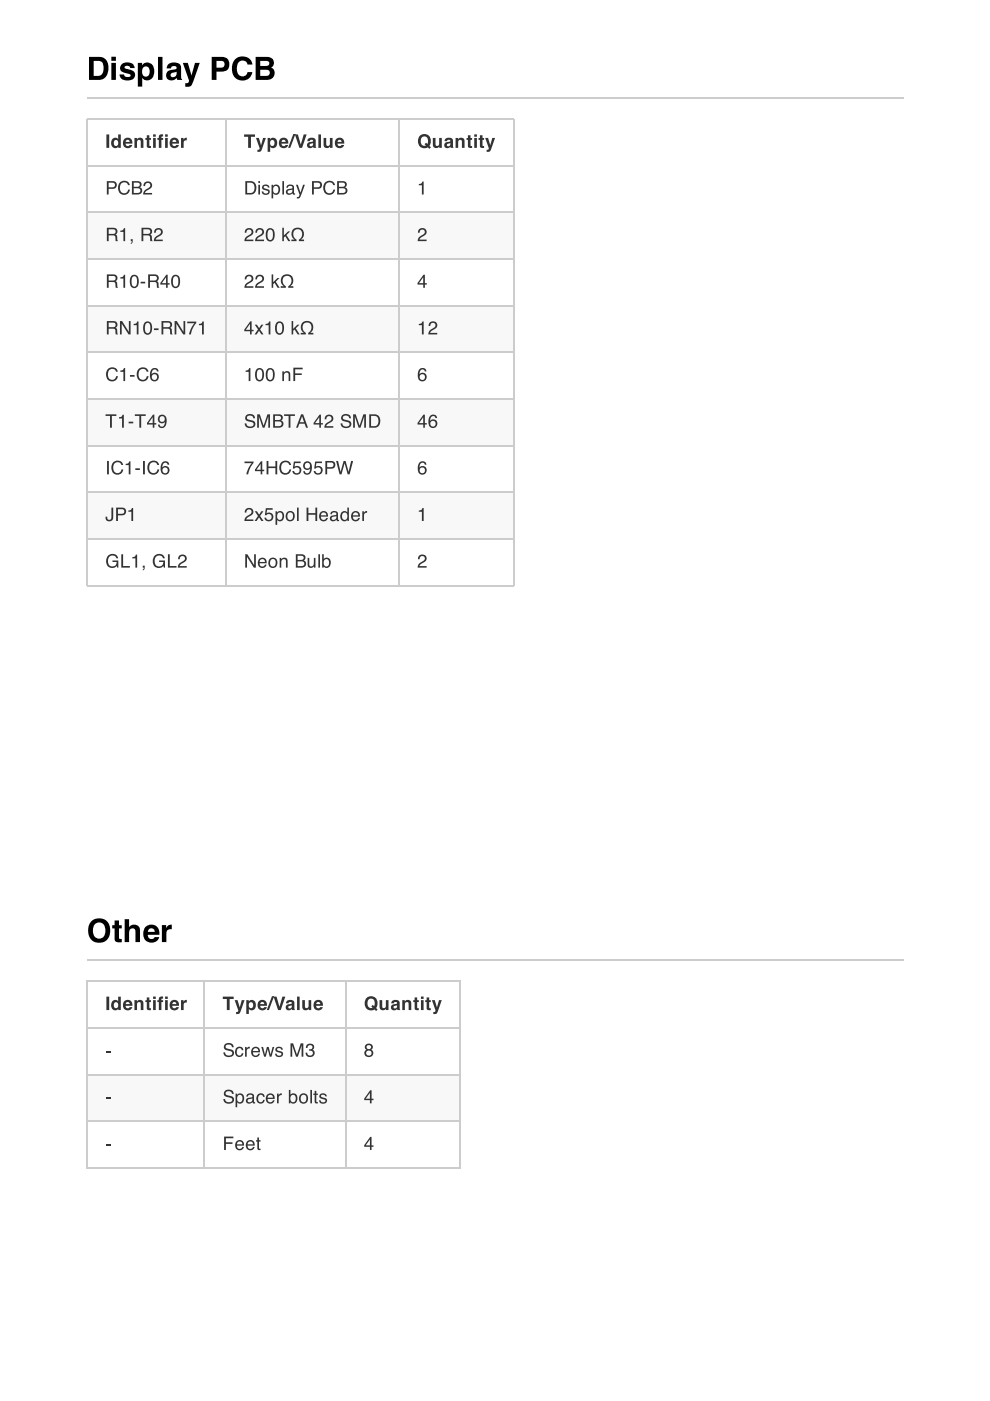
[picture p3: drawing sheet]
<svg xmlns="http://www.w3.org/2000/svg" width="210mm" height="297mm" viewBox="0 0 210 297" stroke-linecap="round" stroke-linejoin="round" font-family="sans-serif">
<g fill="#f8f8f8">
<path d="M18.4 44.9h29.3v9.9h-29.3z"/>
<path d="M47.7 44.9h36.8v9.9h-36.8z"/>
<path d="M84.5 44.9h24.3v9.9h-24.3z"/>
</g>
<g fill="#fff">
<path d="M18.4 54.8h29.3v9.9h-29.3z"/>
<path d="M47.7 54.8h36.8v9.9h-36.8z"/>
<path d="M84.5 54.8h24.3v9.9h-24.3z"/>
</g>
<g fill="#f8f8f8">
<path d="M18.4 64.7h29.3v9.9h-29.3z"/>
<path d="M47.7 64.7h36.8v9.9h-36.8z"/>
<path d="M84.5 64.7h24.3v9.9h-24.3z"/>
</g>
<g fill="#fff">
<path d="M18.4 74.6h29.3v9.9h-29.3z"/>
<path d="M47.7 74.6h36.8v9.9h-36.8z"/>
<path d="M84.5 74.6h24.3v9.9h-24.3z"/>
</g>
<g fill="#f8f8f8">
<path d="M18.4 84.5h29.3v9.9h-29.3z"/>
<path d="M47.7 84.5h36.8v9.9h-36.8z"/>
<path d="M84.5 84.5h24.3v9.9h-24.3z"/>
</g>
<g fill="#fff">
<path d="M18.4 94.4h29.3v9.8h-29.3z"/>
<path d="M47.7 94.4h36.8v9.8h-36.8z"/>
<path d="M84.5 94.4h24.3v9.8h-24.3z"/>
</g>
<g fill="#f8f8f8">
<path d="M18.4 104.2h29.3v9.9h-29.3z"/>
<path d="M47.7 104.2h36.8v9.9h-36.8z"/>
<path d="M84.5 104.2h24.3v9.9h-24.3z"/>
</g>
<g fill="#fff">
<path d="M18.4 114.1h29.3v9.9h-29.3z"/>
<path d="M47.7 114.1h36.8v9.9h-36.8z"/>
<path d="M84.5 114.1h24.3v9.9h-24.3z"/>
</g>
<g fill="none" stroke="#ccc" stroke-width=".28">
<path d="M18.4 25.3h90.6M18.4 35.2h90.6M18.5 25.1v99.2M47.9 25.1v99.2M84.6 25.1v99.2M108.9 25.1v99.2M18.4 45.1h90.6M18.4 54.9h90.6M18.4 64.8h90.6M18.4 74.7h90.6M18.4 84.6h90.6M18.4 94.5h90.6"/>
<path d="M18.4 104.4h90.6M18.4 114.3h90.6M18.4 124.2h90.6"/>
</g>
<g fill="#fff">
<path d="M18.4 207.9h24.8v9.9h-24.8z"/>
<path d="M43.2 207.9h30v9.9h-30z"/>
<path d="M73.2 207.9h24.3v9.9h-24.3z"/>
<path d="M18.4 217.8h24.8v9.9h-24.8z"/>
<path d="M43.2 217.8h30v9.9h-30z"/>
<path d="M73.2 217.8h24.3v9.9h-24.3z"/>
</g>
<g fill="#f8f8f8">
<path d="M18.4 227.7h24.8v9.9h-24.8z"/>
<path d="M43.2 227.7h30v9.9h-30z"/>
<path d="M73.2 227.7h24.3v9.9h-24.3z"/>
</g>
<g fill="#fff">
<path d="M18.4 237.6h24.8v9.9h-24.8z"/>
<path d="M43.2 237.6h30v9.9h-30z"/>
<path d="M73.2 237.6h24.3v9.9h-24.3z"/>
</g>
<path d="M18.4 208.1h79.3M18.4 218h79.3M18.5 207.9v39.9M43.4 207.9v39.9M73.3 207.9v39.9M97.6 207.9v39.9M18.4 227.9h79.3M18.4 237.7h79.3M18.4 247.6h79.3" fill="none" stroke="#ccc" stroke-width=".28"/>
<g fill="#333">
<path d="M22.6 28.5h.6v2.9h-.6zM23.8 29.5l.7-.3 .6 .3v-1h.5v2.9h-.5v-.3a.85 .85 0 0 1-1.1 .2 .85 .85 0 0 1-.4-.9zM24.2 29.9a.58 .58 0 0 0 0 .7 .58 .58 0 0 0 .7 .2 .58 .58 0 0 0 .1-.8 .58 .58 0 0 0-.8-.1zM26.8 29.8l-.2 .3h.9l-.3-.4zM26.4 29.5a1.02 1.02 0 0 1 1.2-.2 1.02 1.02 0 0 1 .5 1.2h-1.5a.46 .46 0 0 0 .3 .4 .46 .46 0 0 0 .6-.2h.5a1.07 1.07 0 0 1-1.5 .6 1.07 1.07 0 0 1-.3-1.6zM28.5 29.2h.5v.4a.74 .74 0 0 1 .9-.4 .74 .74 0 0 1 .5 .7v1.5h-.6v-1.3a.41 .41 0 0 0-.4-.4 .41 .41 0 0 0-.3 .5v1.2h-.6zM31.1 28.7h.6v.6h.3v.4h-.3v1.2l.3 .1v.4l-.7-.1-.2-.2v-1.4h-.3v-.4h.3zM32.5 28.5h.5v.5h-.5zM32.5 29.2h.5v2.2h-.5zM33.8 28.7l.8-.2v.4a.25 .25 0 0 0-.3 .1 .25 .25 0 0 0-.1 .3h.4v.4h-.4v1.7h-.5v-1.7h-.3v-.4h.3zM35 28.5h.6v.5h-.6zM35 29.2h.6v2.2h-.6zM36.7 29.8l-.2 .3h.9l-.3-.4zM36.2 29.5a1.02 1.02 0 0 1 1.3-.2 1.02 1.02 0 0 1 .5 1.2h-1.5a.46 .46 0 0 0 .3 .4 .46 .46 0 0 0 .6-.2h.5a1.07 1.07 0 0 1-1.5 .6 1.07 1.07 0 0 1-.3-1.6zM38.4 29.2h.5v.4l.2-.3 .5-.1v.6a.51 .51 0 0 0-.7 .5v1.1h-.5z" fill-rule="evenodd"/>
<path d="M51.8 28.5h2.3v.5h-.9v2.4h-.6v-2.4h-.8zM54.3 29.2h.6l.4 1.6 .5-1.6h.6l-.8 2.1a.85 .85 0 0 1-1 .9v-.4l.3-.1 .1-.3zM57.4 29.8a.64 .64 0 0 0-.1 .7 .64 .64 0 0 0 .6 .4 .61 .61 0 0 0 .3-.8 .61 .61 0 0 0-.8-.3zM56.7 29.2h.6v.4a.85 .85 0 0 1 1-.3 .85 .85 0 0 1 .5 1 .86 .86 0 0 1-.4 1 .86 .86 0 0 1-1.1-.2v1.1h-.6zM59.8 29.8l-.1 .3h.9l-.3-.4zM59.4 29.5a1.02 1.02 0 0 1 1.2-.2 1.02 1.02 0 0 1 .5 1.2h-1.4a.46 .46 0 0 0 .3 .4 .46 .46 0 0 0 .5-.2h.6a1.07 1.07 0 0 1-1.5 .6 1.07 1.07 0 0 1-.3-1.6zM62.2 28.4h.4l-1.1 3h-.4zM62.5 28.5h.7l.6 2.2 .6-2.2h.6l-1 2.9h-.5zM65.8 30.5l-.1 .4a.43 .43 0 0 0 .5 0 .43 .43 0 0 0 .1-.5zM65.3 29.5a.97 .97 0 0 1 1.6 .3l.2 1.6h-.6l-.1-.3a.72 .72 0 0 1-1 .3 .72 .72 0 0 1-.3-1 .72 .72 0 0 1 1-.3l.3-.1a.34 .34 0 0 0-.4-.4 .34 .34 0 0 0-.3 .3h-.5zM67.5 28.5h.6v2.9h-.6zM68.6 29.2h.6v1.3a.41 .41 0 0 0 .4 .4 .41 .41 0 0 0 .3-.5v-1.2h.6v2.2h-.5v-.3a.75 .75 0 0 1-.9 .2 .75 .75 0 0 1-.5-.8zM71.7 29.8l-.1 .3h.8l-.2-.4zM71.3 29.5a1.02 1.02 0 0 1 1.2-.2 1.02 1.02 0 0 1 .5 1.2h-1.4a.46 .46 0 0 0 .3 .4 .46 .46 0 0 0 .5-.2h.6a1.07 1.07 0 0 1-1.5 .6 1.07 1.07 0 0 1-.4-1.6z" fill-rule="evenodd"/>
<path d="M89.4 29.2a1.02 1.02 0 0 0-.2 1.1 1.02 1.02 0 0 0 .9 .6h.2l-.3-.3 .3-.3 .3 .2a.91 .91 0 0 0 0-1.2 .91 .91 0 0 0-1.2-.1zM89.1 28.7a1.47 1.47 0 0 1 2 .2 1.47 1.47 0 0 1-.1 2l.4 .3-.4 .4-.3-.4a1.45 1.45 0 0 1-1.8-.2 1.45 1.45 0 0 1-.2-1.8zM91.8 29.2h.5v1.3a.41 .41 0 0 0 .5 .4 .41 .41 0 0 0 .3-.5v-1.2h.6v2.2h-.6v-.3a.75 .75 0 0 1-.9 .2 .75 .75 0 0 1-.4-.8zM94.9 30.5l-.1 .4a.43 .43 0 0 0 .5 0 .43 .43 0 0 0 .1-.5zM94.4 29.5a.97 .97 0 0 1 1.6 .3l.2 1.6h-.6l-.1-.3a.72 .72 0 0 1-1 .3 .72 .72 0 0 1-.3-1 .72 .72 0 0 1 1-.3l.3-.1a.34 .34 0 0 0-.4-.4 .34 .34 0 0 0-.3 .3h-.5zM96.6 29.2h.5v.4a.74 .74 0 0 1 .9-.4 .74 .74 0 0 1 .5 .7v1.5h-.6v-1.3a.41 .41 0 0 0-.4-.4 .41 .41 0 0 0-.4 .5v1.2h-.5zM99.2 28.7h.6v.6h.3v.4h-.3v1.2l.3 .1v.4l-.7-.1-.2-.2v-1.4h-.3v-.4h.3zM100.6 28.5h.5v.5h-.5zM100.6 29.2h.5v2.2h-.5zM101.8 28.7h.5v.6h.3v.4h-.3v1.2l.3 .1v.4l-.6-.1-.2-.2v-1.4h-.3v-.4h.3zM102.9 29.2h.6l.4 1.6 .5-1.6h.6l-.8 2.1a.85 .85 0 0 1-1 .9v-.4l.3-.1 .1-.3z" fill-rule="evenodd"/>
<path d="M22.6 38.4h1.3a.82 .82 0 0 1 .9 .8 .82 .82 0 0 1-.9 .8h-.9v1.2h-.4zM23 38.7v1h.8a.5 .5 0 0 0 .6-.5 .5 .5 0 0 0-.6-.5zM25.4 38.8a1.23 1.23 0 0 1 1.2-.5 1.23 1.23 0 0 1 .9 1h-.4a.91 .91 0 0 0-1.1-.6 .91 .91 0 0 0-.6 1.2 .89 .89 0 0 0 .7 1.1 .89 .89 0 0 0 1.1-.8h.3a1.31 1.31 0 0 1-1.6 1.1 1.31 1.31 0 0 1-.9-1.8zM28.3 38.7v.9h.7a.46 .46 0 0 0 .6-.4 .46 .46 0 0 0-.6-.5zM28.3 39.9v1h.9a.51 .51 0 0 0 .6-.5 .51 .51 0 0 0-.7-.5zM28 38.4h1.2a.7 .7 0 0 1 .8 .5 .7 .7 0 0 1-.4 .8 .8 .8 0 0 1 .5 1 .8 .8 0 0 1-.9 .5h-1.2zM30.7 38.6a.91 .91 0 0 1 1.5 .3 .91 .91 0 0 1-.7 1.3l-.5 .3-.3 .4h1.5v.3h-1.9a1.56 1.56 0 0 1 1.3-1.4 .55 .55 0 0 0 .2-.7 .55 .55 0 0 0-.7-.3 .55 .55 0 0 0-.3 .7h-.4z" fill-rule="evenodd"/>
<path d="M52.4 38.7v2.2h.7a1.11 1.11 0 0 0 .9-1.1 1.11 1.11 0 0 0-.9-1.1zM52 38.4a2.37 2.37 0 0 1 1.9 .2 1.52 1.52 0 0 1-.7 2.6h-1.2zM54.8 39.2h.3v2h-.3zM54.8 38.4h.3v.4h-.3zM55.8 39.3a.83 .83 0 0 1 1.3 .5h-.3a.44 .44 0 0 0-.4-.4 .44 .44 0 0 0-.5 .4l.2 .2a.89 .89 0 0 1 1.1 .8 .9 .9 0 0 1-.9 .5 .9 .9 0 0 1-.8-.7h.3a.5 .5 0 0 0 .5 .4 .5 .5 0 0 0 .5-.4l-.1-.1a1.04 1.04 0 0 1-1.1-.9zM58.1 39.6a.82 .82 0 0 0-.2 .9 .82 .82 0 0 0 .7 .5 .87 .87 0 0 0 .4-.8 .87 .87 0 0 0-.5-.8zM57.6 39.2h.3v.3a.89 .89 0 0 1 1.2-.2 .89 .89 0 0 1 .3 1.2 .82 .82 0 0 1-.6 .8 .82 .82 0 0 1-.9-.3v1.1h-.3zM59.9 38.4h.3v2.8h-.3zM61 40.5a.49 .49 0 0 0 .5 .5 .49 .49 0 0 0 .5-.5v-.3zM60.8 39.4a.89 .89 0 0 1 1.5 .3v1.2l.3 .1v.2l-.4 .1-.2-.3a.7 .7 0 0 1-1 .3 .7 .7 0 0 1-.1-1.1l1.1-.3a.47 .47 0 0 0-.5-.5 .47 .47 0 0 0-.5 .4h-.3zM62.8 39.2h.3l.6 1.7 .6-1.7h.3l-.7 2.1a.71 .71 0 0 1-1 .8v-.4h.4l.2-.4zM66.2 38.4h1.2a.82 .82 0 0 1 .9 .8 .82 .82 0 0 1-.9 .8h-.9v1.2h-.3zM66.5 38.7v1h.8a.5 .5 0 0 0 .6-.5 .5 .5 0 0 0-.6-.5zM68.9 38.8a1.23 1.23 0 0 1 1.2-.5 1.23 1.23 0 0 1 .9 1h-.3a.91 .91 0 0 0-1.2-.6 .91 .91 0 0 0-.6 1.2 .89 .89 0 0 0 .7 1.1 .89 .89 0 0 0 1.1-.8h.4a1.31 1.31 0 0 1-1.7 1.1 1.31 1.31 0 0 1-.8-1.8zM71.9 38.7v.9h.7a.46 .46 0 0 0 .5-.4 .46 .46 0 0 0-.6-.5zM71.9 39.9v1h.8a.51 .51 0 0 0 .6-.5 .51 .51 0 0 0-.7-.5zM71.5 38.4h1.2a.7 .7 0 0 1 .8 .5 .7 .7 0 0 1-.3 .8 .8 .8 0 0 1 .4 1 .8 .8 0 0 1-.9 .5h-1.2z" fill-rule="evenodd"/>
<path d="M88.8 39l.5-.1 .2-.4h.3v2.7h-.3v-1.9h-.7z" fill-rule="evenodd"/>
<path d="M23 48.6v1h.9a.49 .49 0 0 0 .6-.5 .49 .49 0 0 0-.5-.5zM22.7 48.3h1.3a.78 .78 0 0 1 .9 .5 .78 .78 0 0 1-.4 .9l.3 .4 .2 1h-.5l-.1-.9-.1-.2-.4-.1h-.9v1.2h-.3zM25.5 48.9l.5-.1 .3-.4h.2v2.7h-.3v-1.9h-.7zM27.7 50.7h.4l-.1 .8-.3 .2 .2-.5-.2-.1zM30.4 48.6v1h.9a.49 .49 0 0 0 .6-.5 .49 .49 0 0 0-.6-.5zM30 48.3h1.3a.78 .78 0 0 1 .9 .5 .78 .78 0 0 1-.3 .9l.3 .4 .2 1h-.5l-.1-.9-.2-.2-.3-.1h-.9v1.2h-.4zM33 48.5a.91 .91 0 0 1 1.4 .3 .91 .91 0 0 1-.6 1.3l-.6 .3-.2 .4h1.5v.3h-1.9a1.56 1.56 0 0 1 1.2-1.4 .55 .55 0 0 0 .3-.7 .55 .55 0 0 0-.7-.3 .55 .55 0 0 0-.4 .6h-.3z" fill-rule="evenodd"/>
<path d="M52.2 48.5a.91 .91 0 0 1 1.4 .3 .91 .91 0 0 1-.6 1.3l-.6 .3-.2 .4h1.5v.3h-1.9a1.56 1.56 0 0 1 1.2-1.4 .55 .55 0 0 0 .3-.7 .55 .55 0 0 0-.7-.3 .55 .55 0 0 0-.4 .6h-.3zM54.5 48.5a.91 .91 0 0 1 1.4 .3 .91 .91 0 0 1-.6 1.3l-.6 .3-.2 .4h1.5v.3h-1.9a1.56 1.56 0 0 1 1.2-1.4 .55 .55 0 0 0 .2-.7 .55 .55 0 0 0-.7-.3 .55 .55 0 0 0-.3 .6h-.4zM56.8 48.5a1.01 1.01 0 0 1 1.1 .1 1.01 1.01 0 0 1 .3 1.1 1.05 1.05 0 0 1-.3 1.2 1.05 1.05 0 0 1-1.2 .1 2.07 2.07 0 0 1 .1-2.5zM57 48.8a1.84 1.84 0 0 0 .1 2l.3 .1a1.66 1.66 0 0 0 .1-2.2zM59.9 48.3h.3v1.6l.9-.8h.4l-.8 .7 .9 1.3h-.5l-.6-1-.3 .3v.7h-.3zM62.3 48.5a1.38 1.38 0 0 1 1.9 .4 1.38 1.38 0 0 1-.4 1.9h.7v.3h-1.1v-.3a1.12 1.12 0 0 0 .7-1.3 1.12 1.12 0 0 0-1.3-.9 1.18 1.18 0 0 0-.7 1.1 1.18 1.18 0 0 0 .8 1.1v.3h-1.1v-.3h.6a1.44 1.44 0 0 1-.1-2.3z" fill-rule="evenodd"/>
<path d="M88.9 48.5a.91 .91 0 0 1 1.5 .3 .91 .91 0 0 1-.7 1.3l-.5 .3-.3 .4h1.5v.3h-1.9a1.56 1.56 0 0 1 1.3-1.4 .55 .55 0 0 0 .2-.7 .55 .55 0 0 0-.7-.3 .55 .55 0 0 0-.3 .6h-.4z" fill-rule="evenodd"/>
<path d="M23 58.5v1h.9a.49 .49 0 0 0 .6-.5 .49 .49 0 0 0-.5-.5zM22.7 58.2h1.3a.78 .78 0 0 1 .9 .5 .78 .78 0 0 1-.4 .9l.3 .3 .2 1.1h-.5l-.1-.9-.1-.2-.4-.1h-.9v1.2h-.3zM25.5 58.8l.5-.1 .3-.4h.2v2.7h-.3v-1.9h-.7zM28 58.4a1.01 1.01 0 0 1 1.1 .1 1.01 1.01 0 0 1 .3 1.1 1.05 1.05 0 0 1-.3 1.2 1.05 1.05 0 0 1-1.2 .1 2.07 2.07 0 0 1 .1-2.5zM28.2 58.7a1.84 1.84 0 0 0 .1 2h.3a1.66 1.66 0 0 0 .1-2.1zM29.8 59.7h1v.4h-1zM31.8 58.5v1h.9a.49 .49 0 0 0 .6-.5 .49 .49 0 0 0-.6-.5zM31.4 58.2h1.3a.78 .78 0 0 1 .9 .5 .78 .78 0 0 1-.3 .9l.3 .3 .2 1.1h-.5l-.1-.9-.2-.2-.3-.1h-.9v1.2h-.4zM35.2 58.8l-.9 1.2h.9zM35.3 58.2h.3v1.8h.4v.3h-.4v.7h-.4v-.7h-1.2v-.3zM36.7 58.4a1.01 1.01 0 0 1 1.2 .1 1.01 1.01 0 0 1 .3 1.1 1.05 1.05 0 0 1-.3 1.2 1.05 1.05 0 0 1-1.2 .1 2.07 2.07 0 0 1 0-2.5zM36.9 58.7a1.84 1.84 0 0 0 .1 2h.4a1.66 1.66 0 0 0 0-2.1z" fill-rule="evenodd"/>
<path d="M52.2 58.4a.91 .91 0 0 1 1.4 .3 .91 .91 0 0 1-.6 1.3l-.6 .3-.2 .4h1.5v.3h-1.9a1.56 1.56 0 0 1 1.2-1.4 .55 .55 0 0 0 .3-.7 .55 .55 0 0 0-.7-.3 .55 .55 0 0 0-.4 .6h-.3zM54.5 58.4a.91 .91 0 0 1 1.4 .3 .91 .91 0 0 1-.6 1.3l-.6 .3-.2 .4h1.5v.3h-1.9a1.56 1.56 0 0 1 1.2-1.4 .55 .55 0 0 0 .2-.7 .55 .55 0 0 0-.7-.3 .55 .55 0 0 0-.3 .6h-.4zM57.6 58.2h.3v1.6l.9-.9h.5l-.8 .8 .8 1.3h-.4l-.7-1-.3 .2v.8h-.3zM60 58.4a1.38 1.38 0 0 1 2 .3 1.38 1.38 0 0 1-.5 2h.7v.3h-1.1v-.3a1.12 1.12 0 0 0 .7-1.3 1.12 1.12 0 0 0-1.2-.9 1.18 1.18 0 0 0-.7 1.1 1.18 1.18 0 0 0 .7 1.1v.3h-1.1v-.3h.7a1.44 1.44 0 0 1-.2-2.3z" fill-rule="evenodd"/>
<path d="M89.7 58.8l-.9 1.2h.9zM89.8 58.2h.3v1.8h.4v.3h-.4v.7h-.4v-.7h-1.2v-.3z" fill-rule="evenodd"/>
<path d="M23 68.4v1h.9a.49 .49 0 0 0 .6-.5 .49 .49 0 0 0-.5-.5zM22.7 68.1h1.3a.78 .78 0 0 1 .9 .5 .78 .78 0 0 1-.4 .9l.3 .3 .2 1.1h-.5l-.1-1-.1-.2h-.4h-.9v1.2h-.3zM25.4 68.1h.5l1.4 2.3v-2.3h.4v2.8h-.4l-1.5-2.3v2.3h-.4zM28.3 68.7l.6-.1 .2-.4h.3v2.7h-.4v-2h-.7zM30.8 68.3a1.01 1.01 0 0 1 1.1 .1 1.01 1.01 0 0 1 .4 1.1 1.05 1.05 0 0 1-.4 1.2 1.05 1.05 0 0 1-1.2 .1 2.07 2.07 0 0 1 .1-2.5zM31 68.6a1.84 1.84 0 0 0 .1 2h.4a1.66 1.66 0 0 0 0-2.1zM32.6 69.6h1v.4h-1zM34.6 68.4v1h.9a.49 .49 0 0 0 .6-.5 .49 .49 0 0 0-.5-.5zM34.2 68.1h1.4a.78 .78 0 0 1 .9 .5 .78 .78 0 0 1-.4 .9l.3 .3 .2 1.1h-.5l-.1-1-.2-.2h-.3h-.9v1.2h-.4zM37 68.1h.5l1.4 2.3v-2.3h.4v2.8h-.5l-1.4-2.3v2.3h-.4zM39.7 68.2h1.9v.3l-.8 1.4-.3 1h-.4l.2-.8 .9-1.6h-1.5zM42.2 68.7l.5-.1 .2-.4h.3v2.7h-.4v-2h-.6z" fill-rule="evenodd"/>
<path d="M53 68.7l-.9 1.2h.9zM53.1 68.1h.3v1.8h.4v.3h-.4v.7h-.4v-.7h-1.2v-.3zM54 68.8h.5l.4 .8 .5-.8h.4l-.7 1 .8 1.1h-.5l-.5-.8-.5 .8h-.4l.7-1.1zM56.3 68.7l.5-.1 .3-.4h.2v2.7h-.3v-2h-.7zM58.8 68.3a1.01 1.01 0 0 1 1.1 .1 1.01 1.01 0 0 1 .3 1.1 1.05 1.05 0 0 1-.3 1.2 1.05 1.05 0 0 1-1.2 .1 2.07 2.07 0 0 1 .1-2.5zM58.9 68.6a1.84 1.84 0 0 0 .2 2h.3a1.66 1.66 0 0 0 .1-2.1zM61.8 68.1h.4v1.6l.9-.9h.4l-.8 .8 .8 1.3h-.4l-.6-1-.3 .2v.8h-.4zM64.3 68.3a1.38 1.38 0 0 1 1.9 .3 1.38 1.38 0 0 1-.4 2h.6v.3h-1.1v-.3a1.12 1.12 0 0 0 .8-1.4 1.12 1.12 0 0 0-1.3-.8 1.18 1.18 0 0 0-.7 1.1 1.18 1.18 0 0 0 .7 1.1v.3h-1v-.3h.6a1.44 1.44 0 0 1-.1-2.3z" fill-rule="evenodd"/>
<path d="M88.8 68.7l.5-.1 .2-.4h.3v2.7h-.3v-2h-.7zM91.2 68.3a.91 .91 0 0 1 1.4 .3 .91 .91 0 0 1-.6 1.3l-.6 .3-.2 .4h1.5v.3h-1.9a1.56 1.56 0 0 1 1.2-1.4 .55 .55 0 0 0 .3-.8 .55 .55 0 0 0-.7-.2 .55 .55 0 0 0-.4 .6h-.3z" fill-rule="evenodd"/>
<path d="M22.8 78.3a1.23 1.23 0 0 1 1.2-.4 1.23 1.23 0 0 1 1 .9h-.4a.91 .91 0 0 0-1.2-.5 .91 .91 0 0 0-.5 1.1 .89 .89 0 0 0 .7 1.1 .89 .89 0 0 0 1-.7h.4a1.31 1.31 0 0 1-1.6 1 1.31 1.31 0 0 1-.9-1.8zM25.5 78.6l.5-.2 .3-.4h.2v2.8h-.3v-2h-.7zM27.6 79.5h.9v.4h-.9zM29.3 78.3a1.23 1.23 0 0 1 1.2-.4 1.23 1.23 0 0 1 1 .9h-.4a.91 .91 0 0 0-1.2-.5 .91 .91 0 0 0-.5 1.1 .89 .89 0 0 0 .7 1.1 .89 .89 0 0 0 1-.7h.4a1.31 1.31 0 0 1-1.7 1 1.31 1.31 0 0 1-.8-1.8zM32.2 78.2a.81 .81 0 0 1 .9-.2 .81 .81 0 0 1 .5 .8h-.3a.57 .57 0 0 0-.7-.5 .57 .57 0 0 0-.4 .8l-.1 .3a.91 .91 0 0 1 1.4 .1 .91 .91 0 0 1-.3 1.3 .91 .91 0 0 1-1.3-.4 2.21 2.21 0 0 1 .3-2.2zM32.2 79.9a.6 .6 0 0 0 1.2 0 .6 .6 0 0 0-1.2 0z" fill-rule="evenodd"/>
<path d="M52.1 78.6l.5-.2 .2-.4h.3v2.8h-.4v-2h-.6zM54.5 78.2a1.01 1.01 0 0 1 1.2 .1 1.01 1.01 0 0 1 .3 1.1 1.05 1.05 0 0 1-.3 1.2 1.05 1.05 0 0 1-1.2 .1 2.07 2.07 0 0 1 0-2.5zM54.7 78.5a1.84 1.84 0 0 0 .1 2h.4a1.66 1.66 0 0 0 0-2.1zM56.8 78.2a1.01 1.01 0 0 1 1.1 .1 1.01 1.01 0 0 1 .3 1.1 1.05 1.05 0 0 1-.3 1.2 1.05 1.05 0 0 1-1.2 .1 2.07 2.07 0 0 1 .1-2.5zM57 78.5a1.84 1.84 0 0 0 .1 2h.3a1.66 1.66 0 0 0 .1-2.1zM59.9 78.7h.3v.3a.73 .73 0 0 1 .9-.3 .73 .73 0 0 1 .4 .8v1.3h-.3v-1.3a.51 .51 0 0 0-.6-.5 .51 .51 0 0 0-.4 .7v1.1h-.3zM62.2 78h2v.3h-1.6v.9h1.4v.3h-1.4v1.3h-.4z" fill-rule="evenodd"/>
<path d="M89 78.2a.81 .81 0 0 1 .9-.2 .81 .81 0 0 1 .5 .8h-.3a.57 .57 0 0 0-.7-.5 .57 .57 0 0 0-.4 .8l-.1 .3a.91 .91 0 0 1 1.4 .1 .91 .91 0 0 1-.3 1.3 .91 .91 0 0 1-1.3-.4 2.21 2.21 0 0 1 .3-2.2zM89 79.9a.6 .6 0 0 0 1.2 0 .6 .6 0 0 0-1.2 0z" fill-rule="evenodd"/>
<path d="M22.4 87.8h2.3v.4h-1v2.5h-.4v-2.5h-.9zM25.2 88.5l.6-.2 .2-.4h.3v2.8h-.4v-2h-.7zM27.3 89.4h.9v.4h-.9zM28.6 87.8h2.3v.4h-1v2.5h-.4v-2.5h-.9zM32.4 88.5l-.9 1.2h.9zM32.4 87.9h.3v1.8h.4v.3h-.4v.7h-.3v-.7h-1.2v-.3zM33.7 88.2a.99 .99 0 0 1 1.2-.1 .99 .99 0 0 1 .4 1.1 1.16 1.16 0 0 1-1.4 1.5l-.3-.3-.1-.4h.4a.55 .55 0 0 0 .6 .5 .55 .55 0 0 0 .4-.7l.1-.4a.89 .89 0 0 1-1.3 .1 .89 .89 0 0 1 0-1.3zM33.8 88.8a.6 .6 0 0 0 1.2 0 .6 .6 0 0 0-1.2 0z" fill-rule="evenodd"/>
<path d="M52.2 88a1.11 1.11 0 0 1 1.9 .7h-.4a.66 .66 0 0 0-.7-.6 .66 .66 0 0 0-.6 .7l.2 .1a1.44 1.44 0 0 1 1.5 1 1.15 1.15 0 0 1-1.1 .9 1.15 1.15 0 0 1-1.1-1h.3a.8 .8 0 0 0 .7 .6 .8 .8 0 0 0 .9-.4 1.46 1.46 0 0 0-1.4-.8l-.3-.2-.1-.4zM54.5 87.8h.6l.8 2.4 .8-2.4h.5v2.9h-.3v-2.4l-.8 2.4h-.4l-.8-2.4v2.4h-.4zM58.3 88.2v.8h.7a.46 .46 0 0 0 .6-.4 .46 .46 0 0 0-.6-.4zM58.3 89.4v1h.8a.51 .51 0 0 0 .6-.6 .51 .51 0 0 0-.6-.4zM57.9 87.8h1.2a.7 .7 0 0 1 .8 .5 .7 .7 0 0 1-.3 .9 .8 .8 0 0 1 .5 .9 .8 .8 0 0 1-1 .6h-1.2zM60.2 87.8h2.3v.4h-.9v2.5h-.4v-2.5h-1zM64 88.3l-.4 1.2h.9zM63.8 87.8h.5l1 2.9h-.4l-.3-.9h-1.1l-.3 .9h-.4zM67.7 88.5l-.9 1.2h.9zM67.8 87.9h.2v1.8h.5v.3h-.5v.7h-.3v-.7h-1.2v-.3zM69.2 88.1a.91 .91 0 0 1 1.4 .2 .91 .91 0 0 1-.6 1.3l-.6 .4-.2 .4h1.5v.3h-1.9a1.56 1.56 0 0 1 1.2-1.5 .55 .55 0 0 0 .2-.7 .55 .55 0 0 0-.7-.3 .55 .55 0 0 0-.3 .7h-.4zM72.6 88a1.11 1.11 0 0 1 1.8 .7h-.4a.66 .66 0 0 0-.7-.6 .66 .66 0 0 0-.6 .7l.3 .1a1.44 1.44 0 0 1 1.5 1 1.15 1.15 0 0 1-1.2 .9 1.15 1.15 0 0 1-1.1-1h.4a.8 .8 0 0 0 .7 .6 .8 .8 0 0 0 .8-.4 1.46 1.46 0 0 0-1.4-.8l-.3-.2-.1-.4zM74.9 87.8h.5l.8 2.4 .8-2.4h.6v2.9h-.4v-2.4l-.8 2.4h-.4l-.8-2.4v2.4h-.3zM78.7 88.2v2.2h.7a1.11 1.11 0 0 0 .9-1.1 1.11 1.11 0 0 0-.9-1.1zM78.3 87.8a2.37 2.37 0 0 1 1.9 .3 1.52 1.52 0 0 1-.8 2.6h-1.1z" fill-rule="evenodd"/>
<path d="M89.7 88.5l-.9 1.2h.9zM89.8 87.9h.3v1.8h.4v.3h-.4v.7h-.4v-.7h-1.2v-.3zM91.3 88.1a.81 .81 0 0 1 .9-.2 .81 .81 0 0 1 .5 .7h-.4a.57 .57 0 0 0-.7-.4 .57 .57 0 0 0-.4 .7v.4a.91 .91 0 0 1 1.3 .1 .91 .91 0 0 1-.2 1.3 .91 .91 0 0 1-1.3-.4 2.21 2.21 0 0 1 .3-2.2zM91.2 89.8a.6 .6 0 0 0 1.2 0 .6 .6 0 0 0-1.2 0z" fill-rule="evenodd"/>
<path d="M22.7 97.7h.4v2.9h-.4zM23.9 98.1a1.23 1.23 0 0 1 1.3-.4 1.23 1.23 0 0 1 .9 .9h-.4a.91 .91 0 0 0-1.1-.6 .91 .91 0 0 0-.6 1.2 .89 .89 0 0 0 .7 1.1 .89 .89 0 0 0 1.1-.8h.3a1.31 1.31 0 0 1-1.6 1.1 1.31 1.31 0 0 1-.9-1.8zM26.6 98.3l.6-.1 .2-.4h.3v2.8h-.4v-2h-.7zM28.7 99.3h1v.3h-1zM30.3 97.7h.4v2.9h-.4zM31.6 98.1a1.23 1.23 0 0 1 1.2-.4 1.23 1.23 0 0 1 .9 .9h-.3a.91 .91 0 0 0-1.2-.6 .91 .91 0 0 0-.6 1.2 .89 .89 0 0 0 .7 1.1 .89 .89 0 0 0 1.1-.8h.4a1.31 1.31 0 0 1-1.7 1.1 1.31 1.31 0 0 1-.8-1.8zM34.5 98a.81 .81 0 0 1 .9-.2 .81 .81 0 0 1 .5 .7h-.4a.57 .57 0 0 0-.7-.4 .57 .57 0 0 0-.4 .7v.3a.91 .91 0 0 1 1.4 .1 .91 .91 0 0 1-.3 1.4 .91 .91 0 0 1-1.3-.4 2.21 2.21 0 0 1 .3-2.2zM34.4 99.7a.6 .6 0 0 0 1.2 0 .6 .6 0 0 0-1.2 0z" fill-rule="evenodd"/>
<path d="M51.8 97.9h2v.3l-.9 1.3-.3 1.1h-.4l.2-.8 1-1.6h-1.6zM55.3 98.3l-.9 1.3h.9zM55.3 97.8h.3v1.8h.4v.3h-.4v.7h-.3v-.7h-1.2v-.3zM56.5 97.7h.4v1.2h1.5v-1.2h.4v2.9h-.4v-1.4h-1.5v1.4h-.4zM59.5 98.1a1.23 1.23 0 0 1 1.3-.4 1.23 1.23 0 0 1 .9 .9h-.4a.91 .91 0 0 0-1.1-.6 .91 .91 0 0 0-.6 1.2 .89 .89 0 0 0 .7 1.1 .89 .89 0 0 0 1.1-.8h.3a1.31 1.31 0 0 1-1.6 1.1 1.31 1.31 0 0 1-.9-1.8zM62.3 97.9h1.4v.3h-1.1l-.2 .8a.95 .95 0 0 1 1.4 .4 .95 .95 0 0 1-.6 1.3 .95 .95 0 0 1-1.2-.8h.4a.61 .61 0 0 0 .9 .3 .61 .61 0 0 0 0-1 .61 .61 0 0 0-.9 .2l-.3-.1zM64.5 98.1a.99 .99 0 0 1 1.2-.1 .99 .99 0 0 1 .4 1.1 1.16 1.16 0 0 1-1.4 1.5l-.3-.3-.1-.4h.4a.55 .55 0 0 0 .6 .5 .55 .55 0 0 0 .4-.7l.1-.4a.89 .89 0 0 1-1.3 .1 .89 .89 0 0 1 0-1.3zM64.6 98.7a.6 .6 0 0 0 1.2 0 .6 .6 0 0 0-1.2 0zM66.8 97.9h1.5v.3h-1.2l-.1 .8a.95 .95 0 0 1 1.3 .4 .95 .95 0 0 1-.6 1.3 .95 .95 0 0 1-1.2-.8h.4a.61 .61 0 0 0 .9 .3 .61 .61 0 0 0 .1-1 .61 .61 0 0 0-1 .2l-.3-.1zM69 97.7h1.3a.82 .82 0 0 1 .8 .9 .82 .82 0 0 1-.8 .8h-.9v1.2h-.4zM69.4 98.1v.9h.7a.5 .5 0 0 0 .6-.4 .5 .5 0 0 0-.6-.5zM71.3 97.7h.4l.5 2.3 .7-2.3h.4l.6 2.3 .5-2.3h.5l-.8 2.9h-.4l-.6-2.4-.7 2.4h-.4z" fill-rule="evenodd"/>
<path d="M89 98a.81 .81 0 0 1 .9-.2 .81 .81 0 0 1 .5 .7h-.3a.57 .57 0 0 0-.7-.4 .57 .57 0 0 0-.4 .7l-.1 .3a.91 .91 0 0 1 1.4 .1 .91 .91 0 0 1-.3 1.4 .91 .91 0 0 1-1.3-.4 2.21 2.21 0 0 1 .3-2.2zM89 99.7a.6 .6 0 0 0 1.2 0 .6 .6 0 0 0-1.2 0z" fill-rule="evenodd"/>
<path d="M23.6 107.6h.4v2a.82 .82 0 0 1-.9 .9 .82 .82 0 0 1-.7-1h.3a.49 .49 0 0 0 .5 .7 .49 .49 0 0 0 .4-.7zM24.6 107.6h1.3a.82 .82 0 0 1 .8 .8 .82 .82 0 0 1-.8 .9h-.9v1.2h-.4zM25 108v.9h.8a.5 .5 0 0 0 .6-.5 .5 .5 0 0 0-.6-.4zM27.2 108.2l.5-.1 .3-.4h.2v2.8h-.3v-2h-.7z" fill-rule="evenodd"/>
<path d="M52.2 107.9a.91 .91 0 0 1 1.4 .2 .91 .91 0 0 1-.6 1.3l-.6 .4-.2 .3h1.5v.4h-1.9a1.56 1.56 0 0 1 1.2-1.5 .55 .55 0 0 0 .3-.7 .55 .55 0 0 0-.7-.3 .55 .55 0 0 0-.4 .7h-.3zM54 108.4h.5l.4 .7 .5-.7h.4l-.7 1 .8 1.1h-.5l-.5-.8-.5 .8h-.4l.7-1.1zM56.4 107.7h1.4v.4h-1.2l-.1 .7a.95 .95 0 0 1 1.4 .5 .95 .95 0 0 1-.7 1.3 .95 .95 0 0 1-1.1-.8h.3a.61 .61 0 0 0 .9 .3 .61 .61 0 0 0 .1-1 .61 .61 0 0 0-.9 .1h-.3zM58.9 108.8a.82 .82 0 0 0-.1 .9 .82 .82 0 0 0 .7 .5 .87 .87 0 0 0 .4-.8 .87 .87 0 0 0-.6-.8zM58.4 108.4h.4v.3a.89 .89 0 0 1 1.2-.2 .89 .89 0 0 1 .2 1.2 .82 .82 0 0 1-.5 .8 .82 .82 0 0 1-.9-.3v1.1h-.4zM61.2 108.7a.78 .78 0 0 0-.3 1 .78 .78 0 0 0 1 .4 .78 .78 0 0 0 .2-1 .78 .78 0 0 0-.9-.4zM60.8 108.6a1.06 1.06 0 0 1 1.7 .8 1.06 1.06 0 0 1-1.5 1l-.4-.6v-.7zM63 107.6h.3v2.9h-.3zM65 107.6h.4v1.2h1.5v-1.2h.4v2.9h-.4v-1.4h-1.5v1.4h-.4zM67.9 108.7a.95 .95 0 0 1 1.2-.2 .95 .95 0 0 1 .4 1h-1.5a.59 .59 0 0 0 .5 .7 .59 .59 0 0 0 .7-.4h.3a.98 .98 0 0 1-1.3 .7 .98 .98 0 0 1-.5-1.3zM68.2 108.8l-.2 .5h1.2a.57 .57 0 0 0-.3-.6 .57 .57 0 0 0-.7 .1zM70.3 109.7a.49 .49 0 0 0 .6 .6 .49 .49 0 0 0 .4-.6v-.3zM70.2 108.6a.89 .89 0 0 1 1.5 .3v1.3h.2v.3h-.4l-.2-.3a.7 .7 0 0 1-1 .3 .7 .7 0 0 1-.1-1.1l1.1-.3a.47 .47 0 0 0-.4-.5 .47 .47 0 0 0-.5 .4h-.4zM72.7 108.9a.75 .75 0 0 0-.2 .9 .75 .75 0 0 0 .9 .3 .76 .76 0 0 0 .3-.9 .76 .76 0 0 0-.9-.5zM72.6 108.5l.7-.1 .3 .3v-1.1h.4v2.9h-.3v-.3a.9 .9 0 0 1-1.2 .2 .9 .9 0 0 1-.3-1.2zM74.7 108.7a.95 .95 0 0 1 1.2-.2 .95 .95 0 0 1 .4 1h-1.5a.59 .59 0 0 0 .4 .7 .59 .59 0 0 0 .8-.4h.3a.98 .98 0 0 1-1.3 .7 .98 .98 0 0 1-.5-1.3zM75 108.8l-.2 .5h1.2a.57 .57 0 0 0-.4-.6 .57 .57 0 0 0-.6 .1zM76.8 108.4h.4v.3l.3-.3h.3v.3a.54 .54 0 0 0-.6 .6v1.2h-.4z" fill-rule="evenodd"/>
<path d="M88.8 108.2l.5-.1 .2-.4h.3v2.8h-.3v-2h-.7z" fill-rule="evenodd"/>
<path d="M22.9 117.8a1.26 1.26 0 0 1 2.1 .6h-.3a.93 .93 0 0 0-1.2-.6 .93 .93 0 0 0-.6 1.2 .93 .93 0 0 0 .8 1.1 .93 .93 0 0 0 1-.9h-.9v-.4h1.3v1.5h-.3v-.3a1.32 1.32 0 0 1-1.7 .2 1.32 1.32 0 0 1-.6-1.6zM25.7 117.5h.4v2.5h1.4v.3h-1.8zM28.1 118.1l.5-.1 .2-.4h.3v2.7h-.4v-1.9h-.6zM30.3 119.9h.4l-.1 .8-.3 .2 .2-.5-.2-.1zM32.8 117.8a1.26 1.26 0 0 1 2.1 .6h-.3a.93 .93 0 0 0-1.2-.6 .93 .93 0 0 0-.6 1.2 .93 .93 0 0 0 .8 1.1 .93 .93 0 0 0 1-.9h-.9v-.4h1.3v1.5h-.3l-.1-.3a1.32 1.32 0 0 1-1.6 .2 1.32 1.32 0 0 1-.6-1.6zM35.6 117.5h.4v2.5h1.4v.3h-1.8zM38.1 117.8a.91 .91 0 0 1 1.4 .2 .91 .91 0 0 1-.6 1.3l-.6 .3-.2 .4h1.5v.3h-1.9a1.56 1.56 0 0 1 1.2-1.4 .55 .55 0 0 0 .2-.7 .55 .55 0 0 0-.6-.3 .55 .55 0 0 0-.4 .7h-.3z" fill-rule="evenodd"/>
<path d="M52 117.5h.4l1.5 2.3v-2.3h.3v2.8h-.4l-1.4-2.2v2.2h-.4zM54.9 118.5a.95 .95 0 0 1 1.2-.2 .95 .95 0 0 1 .4 1.1h-1.5a.59 .59 0 0 0 .5 .7 .59 .59 0 0 0 .7-.4h.3a.98 .98 0 0 1-1.3 .7 .98 .98 0 0 1-.5-1.4zM55.2 118.7l-.2 .5h1.2a.57 .57 0 0 0-.3-.6 .57 .57 0 0 0-.7 .1zM57.5 118.6a.78 .78 0 0 0-.3 1 .78 .78 0 0 0 1 .4 .78 .78 0 0 0 .3-1 .78 .78 0 0 0-1-.4zM57.2 118.5a1.06 1.06 0 0 1 1.7 .8 1.06 1.06 0 0 1-1.6 1l-.4-.6v-.7zM59.3 118.3h.3v.3a.73 .73 0 0 1 .9-.4 .73 .73 0 0 1 .5 .8v1.3h-.4v-1.3a.51 .51 0 0 0-.6-.4 .51 .51 0 0 0-.4 .7v1h-.3zM63.1 117.8v.9h.7a.46 .46 0 0 0 .6-.4 .46 .46 0 0 0-.6-.5zM63.1 119v1h.8a.51 .51 0 0 0 .6-.5 .51 .51 0 0 0-.6-.5zM62.7 117.5h1.2a.7 .7 0 0 1 .8 .5 .7 .7 0 0 1-.3 .8 .8 .8 0 0 1 .5 1 .8 .8 0 0 1-1 .5h-1.2zM65.2 118.3h.4v1.4a.52 .52 0 0 0 .7 .3 .52 .52 0 0 0 .2-.7v-1h.4v2h-.3v-.3a.72 .72 0 0 1-.8 .4 .72 .72 0 0 1-.6-.7zM67.5 117.5h.3v2.8h-.3zM68.3 117.5h.3v1a.9 .9 0 0 1 1.2-.1 .9 .9 0 0 1 .3 1.2 .82 .82 0 0 1-.6 .8 .82 .82 0 0 1-.9-.3v.2h-.3zM68.8 118.7a.81 .81 0 0 0-.2 .9 .81 .81 0 0 0 .8 .5 .81 .81 0 0 0 .4-.9 .81 .81 0 0 0-.7-.6z" fill-rule="evenodd"/>
<path d="M88.9 117.8a.91 .91 0 0 1 1.5 .2 .91 .91 0 0 1-.7 1.3l-.5 .3-.3 .4h1.5v.3h-1.9a1.56 1.56 0 0 1 1.3-1.4 .55 .55 0 0 0 .2-.7 .55 .55 0 0 0-.7-.3 .55 .55 0 0 0-.3 .7h-.4z" fill-rule="evenodd"/>
<path d="M22.6 211.3h.6v2.9h-.6zM23.8 212.3l.7-.3 .6 .3v-1h.5v2.9h-.5v-.3a.85 .85 0 0 1-1.1 .2 .85 .85 0 0 1-.4-.9zM24.2 212.7a.58 .58 0 0 0 0 .7 .58 .58 0 0 0 .7 .2 .58 .58 0 0 0 .1-.8 .58 .58 0 0 0-.8-.1zM26.8 212.6l-.2 .3h.9l-.3-.4zM26.4 212.3a1.02 1.02 0 0 1 1.2-.2 1.02 1.02 0 0 1 .5 1.2h-1.5a.46 .46 0 0 0 .3 .5 .46 .46 0 0 0 .6-.3h.5a1.07 1.07 0 0 1-1.5 .6 1.07 1.07 0 0 1-.3-1.6zM28.5 212.1h.5v.3a.74 .74 0 0 1 .9-.4 .74 .74 0 0 1 .5 .7v1.5h-.6v-1.3a.41 .41 0 0 0-.4-.4 .41 .41 0 0 0-.3 .5v1.2h-.6zM31.1 211.5h.6v.6h.3v.4h-.3v1.2l.3 .1v.4l-.7-.1-.2-.2v-1.4h-.3v-.4h.3zM32.5 211.3h.5v.5h-.5zM32.5 212h.5v2.2h-.5zM33.8 211.5l.8-.2v.4a.25 .25 0 0 0-.3 .1 .25 .25 0 0 0-.1 .3h.4v.4h-.4v1.7h-.5v-1.7h-.3v-.4h.3zM35 211.3h.6v.5h-.6zM35 212h.6v2.2h-.6zM36.7 212.6l-.2 .3h.9l-.3-.4zM36.2 212.3a1.02 1.02 0 0 1 1.3-.2 1.02 1.02 0 0 1 .5 1.2h-1.5a.46 .46 0 0 0 .3 .5 .46 .46 0 0 0 .6-.3h.5a1.07 1.07 0 0 1-1.5 .6 1.07 1.07 0 0 1-.3-1.6zM38.4 212h.5v.4l.2-.3 .5-.1v.6a.51 .51 0 0 0-.7 .5v1.1h-.5z" fill-rule="evenodd"/>
<path d="M47.2 211.3h2.3v.5h-.8v2.4h-.6v-2.4h-.9zM49.8 212h.6l.4 1.6 .5-1.6h.5l-.7 2.1a.85 .85 0 0 1-1 .9v-.4l.3-.1 .1-.3zM52.9 212.6a.64 .64 0 0 0-.1 .7 .64 .64 0 0 0 .6 .4 .61 .61 0 0 0 .3-.8 .61 .61 0 0 0-.8-.3zM52.2 212h.5v.4a.85 .85 0 0 1 1.1-.3 .85 .85 0 0 1 .5 1 .86 .86 0 0 1-.5 1 .86 .86 0 0 1-1-.2v1.1h-.6zM55.3 212.6l-.1 .3h.8l-.2-.4zM54.9 212.3a1.02 1.02 0 0 1 1.2-.2 1.02 1.02 0 0 1 .5 1.2h-1.4a.46 .46 0 0 0 .3 .5 .46 .46 0 0 0 .5-.3h.6a1.07 1.07 0 0 1-1.5 .6 1.07 1.07 0 0 1-.4-1.6zM57.7 211.2h.4l-1.1 3h-.4zM58 211.3h.6l.7 2.2 .6-2.2h.6l-1 2.9h-.5zM61.2 213.3l-.1 .4a.43 .43 0 0 0 .6 0 .43 .43 0 0 0 .1-.5zM60.8 212.3a.97 .97 0 0 1 1.6 .4l.1 1.5h-.6v-.3a.72 .72 0 0 1-1 .3 .72 .72 0 0 1-.3-1 .72 .72 0 0 1 .9-.3l.3-.1a.34 .34 0 0 0-.3-.4 .34 .34 0 0 0-.3 .3h-.6zM63 211.3h.5v2.9h-.5zM64.1 212h.5v1.3a.41 .41 0 0 0 .5 .4 .41 .41 0 0 0 .3-.5v-1.2h.6v2.2h-.6v-.3a.75 .75 0 0 1-.9 .2 .75 .75 0 0 1-.4-.8zM67.2 212.6l-.2 .3h.9l-.3-.4zM66.8 212.3a1.02 1.02 0 0 1 1.2-.2 1.02 1.02 0 0 1 .5 1.2h-1.5a.46 .46 0 0 0 .3 .5 .46 .46 0 0 0 .6-.3h.5a1.07 1.07 0 0 1-1.5 .6 1.07 1.07 0 0 1-.3-1.6z" fill-rule="evenodd"/>
<path d="M78.1 212a1.02 1.02 0 0 0-.2 1.1 1.02 1.02 0 0 0 .9 .6h.2l-.3-.3 .3-.3 .3 .2a.91 .91 0 0 0 0-1.2 .91 .91 0 0 0-1.2-.1zM77.8 211.5a1.47 1.47 0 0 1 2 .2 1.47 1.47 0 0 1-.1 2l.4 .3-.4 .4-.3-.4a1.45 1.45 0 0 1-1.8-.2 1.45 1.45 0 0 1-.2-1.8zM80.5 212h.5v1.3a.41 .41 0 0 0 .5 .4 .41 .41 0 0 0 .3-.5v-1.2h.6v2.2h-.6v-.3a.75 .75 0 0 1-.9 .2 .75 .75 0 0 1-.4-.8zM83.6 213.3l-.1 .4a.43 .43 0 0 0 .5 0 .43 .43 0 0 0 .1-.5zM83.1 212.3a.97 .97 0 0 1 1.6 .4l.2 1.5h-.6l-.1-.3a.72 .72 0 0 1-1 .3 .72 .72 0 0 1-.3-1 .72 .72 0 0 1 1-.3l.3-.1a.34 .34 0 0 0-.4-.4 .34 .34 0 0 0-.3 .3h-.5zM85.3 212.1h.5v.3a.74 .74 0 0 1 .9-.4 .74 .74 0 0 1 .5 .7v1.5h-.6v-1.3a.41 .41 0 0 0-.4-.4 .41 .41 0 0 0-.4 .5v1.2h-.5zM87.9 211.5h.6v.6h.3v.4h-.3v1.2l.3 .1v.4l-.7-.1-.2-.2v-1.4h-.3v-.4h.3zM89.3 211.3h.5v.5h-.5zM89.3 212h.5v2.2h-.5zM90.5 211.5h.5v.6h.3v.4h-.3v1.2l.3 .1v.4l-.6-.1-.2-.2v-1.4h-.3v-.4h.3zM91.6 212h.6l.4 1.6 .5-1.6h.6l-.8 2.1a.85 .85 0 0 1-1 .9v-.4l.3-.1 .1-.3z" fill-rule="evenodd"/>
<path d="M22.5 222.8h.9v.3h-.9z" fill-rule="evenodd"/>
<path d="M47.7 221.4a1.11 1.11 0 0 1 1.8 .6h-.3a.66 .66 0 0 0-.7-.5 .66 .66 0 0 0-.6 .6l.2 .2a1.44 1.44 0 0 1 1.5 .9 1.15 1.15 0 0 1-1.2 .9 1.15 1.15 0 0 1-1-1h.3a.8 .8 0 0 0 .7 .7 .8 .8 0 0 0 .9-.5 1.46 1.46 0 0 0-1.4-.7l-.3-.2-.1-.4zM50.1 222.2a.85 .85 0 0 1 .9-.3 .85 .85 0 0 1 .6 .8h-.3a.57 .57 0 0 0-.8-.4 .57 .57 0 0 0-.3 .8 .55 .55 0 0 0 .4 .7 .55 .55 0 0 0 .7-.5h.3a.93 .93 0 0 1-1.2 .8 .93 .93 0 0 1-.5-1.4zM52 222h.3v.3l.4-.3 .3-.1-.1 .4a.54 .54 0 0 0-.6 .6v1.1h-.3zM53.5 222.2a.95 .95 0 0 1 1.2-.2 .95 .95 0 0 1 .4 1.1h-1.5a.59 .59 0 0 0 .5 .7 .59 .59 0 0 0 .7-.4h.3a.98 .98 0 0 1-1.3 .7 .98 .98 0 0 1-.5-1.4zM53.8 222.4l-.2 .4h1.2a.57 .57 0 0 0-.4-.5 .57 .57 0 0 0-.6 .1zM55.4 222h.4l.4 1.6 .4-1.6h.4l.4 1.6 .4-1.6h.3l-.6 2h-.3l-.4-1.6-.4 1.6h-.4zM58.6 222.1a.83 .83 0 0 1 1.4 .5h-.4a.44 .44 0 0 0-.4-.4 .44 .44 0 0 0-.4 .4l.2 .2a.89 .89 0 0 1 1 .8 .9 .9 0 0 1-.9 .5 .9 .9 0 0 1-.8-.7h.4a.5 .5 0 0 0 .5 .4 .5 .5 0 0 0 .5-.4l-.1-.1a1.04 1.04 0 0 1-1.2-.9zM61.6 221.2h.5l.9 2.4 .8-2.4h.5v2.8h-.4l.1-2.4-.9 2.4h-.3l-.9-2.4 .1 2.4h-.4zM65.2 221.4a.83 .83 0 0 1 1.1-.1 .83 .83 0 0 1 .2 1.1l-.2 .2a.86 .86 0 0 1 .3 1.1 .86 .86 0 0 1-1.2 .4l-.4-.3-.2-.4v-.2h.3a.57 .57 0 0 0 .5 .7 .57 .57 0 0 0 .7-.6 .57 .57 0 0 0-.7-.5l-.1-.3a.51 .51 0 0 0 .7-.3 .51 .51 0 0 0-.3-.7 .51 .51 0 0 0-.6 .3l-.1 .4h-.3z" fill-rule="evenodd"/>
<path d="M77.7 222a.47 .47 0 0 0 .9 0 .47 .47 0 0 0-.9 0zM77.6 223.3a.6 .6 0 0 0 1.2 0 .6 .6 0 0 0-1.2 0zM77.6 221.5a.8 .8 0 0 1 1.1-.2 .8 .8 0 0 1 .1 1.2l-.1 .1a.9 .9 0 0 1 .2 1.3 .9 .9 0 0 1-1.4 0 .79 .79 0 0 1 .2-1.3 .63 .63 0 0 1-.1-1.1z" fill-rule="evenodd"/>
<path d="M22.5 232.6h.9v.4h-.9z" fill-rule="evenodd"/>
<path d="M47.7 231.3a1.11 1.11 0 0 1 1.8 .6h-.3a.66 .66 0 0 0-.7-.5 .66 .66 0 0 0-.6 .6l.2 .2a1.44 1.44 0 0 1 1.5 .9 1.15 1.15 0 0 1-1.2 .9 1.15 1.15 0 0 1-1-1h.3a.8 .8 0 0 0 .7 .7 .8 .8 0 0 0 .9-.5 1.46 1.46 0 0 0-1.4-.7l-.3-.2-.1-.4zM50.5 232.3a.82 .82 0 0 0-.2 .8 .82 .82 0 0 0 .7 .6 .87 .87 0 0 0 .4-.9 .87 .87 0 0 0-.6-.7zM49.9 231.9h.4v.2a.89 .89 0 0 1 1.2-.1 .89 .89 0 0 1 .2 1.2 .82 .82 0 0 1-.5 .7 .82 .82 0 0 1-.9-.2v1.1h-.4zM52.5 233.2a.49 .49 0 0 0 .6 .5 .49 .49 0 0 0 .4-.5v-.3zM52.4 232.1a.89 .89 0 0 1 1.5 .3v1.2l.2 .1v.2h-.4l-.2-.2a.7 .7 0 0 1-1 .2 .7 .7 0 0 1-.1-1.1l1.1-.2a.47 .47 0 0 0-.4-.5 .47 .47 0 0 0-.5 .4h-.4zM54.6 232.1a.85 .85 0 0 1 .9-.3 .85 .85 0 0 1 .6 .8h-.3a.57 .57 0 0 0-.8-.4 .57 .57 0 0 0-.3 .8 .55 .55 0 0 0 .4 .7 .55 .55 0 0 0 .7-.5h.3a.93 .93 0 0 1-1.2 .7 .93 .93 0 0 1-.5-1.3zM56.6 232.1a.95 .95 0 0 1 1.2-.2 .95 .95 0 0 1 .4 1.1h-1.5a.59 .59 0 0 0 .5 .7 .59 .59 0 0 0 .7-.4h.3a.98 .98 0 0 1-1.3 .7 .98 .98 0 0 1-.5-1.4zM56.9 232.3l-.2 .4h1.2a.57 .57 0 0 0-.3-.5 .57 .57 0 0 0-.7 .1zM58.7 231.9h.4v.3l.3-.3 .3-.1v.4a.54 .54 0 0 0-.6 .5v1.2h-.4zM61.2 231.1h.4v1a.9 .9 0 0 1 1.2-.1 .9 .9 0 0 1 .2 1.2 .82 .82 0 0 1-.5 .7 .82 .82 0 0 1-.9-.2v.2h-.4zM61.7 232.3a.81 .81 0 0 0-.1 .9 .81 .81 0 0 0 .7 .5 .81 .81 0 0 0 .4-.9 .81 .81 0 0 0-.7-.7zM64 232.2a.78 .78 0 0 0-.3 1 .78 .78 0 0 0 1 .4 .78 .78 0 0 0 .3-1 .78 .78 0 0 0-1-.4zM63.7 232.1a1.06 1.06 0 0 1 1.7 .7 1.06 1.06 0 0 1-1.6 1.1l-.4-.7v-.6zM65.8 231.1h.3v2.8h-.3zM66.7 231.3h.4v.6h.3v.2h-.3v1.4l.3 .2v.2a.49 .49 0 0 1-.7-.4v-1.4h-.3v-.2h.3zM67.9 232a.83 .83 0 0 1 1.4 .5h-.3a.44 .44 0 0 0-.5-.4 .44 .44 0 0 0-.4 .4l.2 .1a.89 .89 0 0 1 1 .9 .9 .9 0 0 1-.9 .5 .9 .9 0 0 1-.8-.7h.4a.5 .5 0 0 0 .5 .4 .5 .5 0 0 0 .5-.4l-.1-.1a1.04 1.04 0 0 1-1.2-.9z" fill-rule="evenodd"/>
<path d="M78.4 231.7l-.9 1.3h.9zM78.5 231.2h.3v1.8h.4v.3h-.4v.6h-.4v-.6h-1.2v-.4z" fill-rule="evenodd"/>
<path d="M22.5 242.5h.9v.4h-.9z" fill-rule="evenodd"/>
<path d="M47.5 241h2v.3h-1.6v.9h1.4v.3h-1.4v1.3h-.4zM50.1 242a.95 .95 0 0 1 1.2-.2 .95 .95 0 0 1 .4 1.1h-1.5a.59 .59 0 0 0 .5 .7 .59 .59 0 0 0 .7-.4h.3a.98 .98 0 0 1-1.3 .6 .98 .98 0 0 1-.5-1.3zM50.4 242.2l-.2 .4h1.2a.57 .57 0 0 0-.3-.5 .57 .57 0 0 0-.7 .1zM52.4 242a.95 .95 0 0 1 1.1-.2 .95 .95 0 0 1 .5 1.1h-1.5a.59 .59 0 0 0 .4 .7 .59 .59 0 0 0 .7-.4h.4a.98 .98 0 0 1-1.3 .6 .98 .98 0 0 1-.6-1.3zM52.7 242.2l-.2 .4h1.1a.57 .57 0 0 0-.3-.5 .57 .57 0 0 0-.6 .1zM54.6 241.2h.3v.5h.3v.3h-.3v1.4l.3 .1v.3a.49 .49 0 0 1-.6-.4v-1.4h-.3v-.3h.3z" fill-rule="evenodd"/>
<path d="M78.4 241.6l-.9 1.2h.9zM78.5 241h.3v1.8h.4v.3h-.4v.7h-.4v-.7h-1.2v-.3z" fill-rule="evenodd"/>
</g>
<path d="M18.4 20.8h173.1M18.4 203.6h173.1" fill="none" stroke="#ccc" stroke-width=".28"/>
<g fill="#000">
<path d="M19.9 12.9v3.2a1.66 1.66 0 0 0 1.7-.4 2.17 2.17 0 0 0-.2-2.7zM18.9 12.1h2.1a2.12 2.12 0 0 1 2 2.7 2.02 2.02 0 0 1-2 2.1h-2.1zM23.6 12h1v.9h-1zM23.6 13.3h1v3.6h-1zM25.9 13.6a1.65 1.65 0 0 1 2.6 .8h-.9a.66 .66 0 0 0-.5-.4 .66 .66 0 0 0-.7 .3l.3 .3a2.28 2.28 0 0 1 1.9 1 1.28 1.28 0 0 1-1.6 1.5 1.36 1.36 0 0 1-1.6-1.3h.9a.78 .78 0 0 0 .6 .5 .78 .78 0 0 0 .8-.3l-.2-.3a2.43 2.43 0 0 1-2-1v-.5zM30.4 14.3a1.2 1.2 0 0 0 .5 2 1.14 1.14 0 0 0 .8-1.1 1.14 1.14 0 0 0-.8-1.1zM29.2 13.3h.9v.6a1.45 1.45 0 0 1 1.8-.5 1.45 1.45 0 0 1 .8 1.7 1.5 1.5 0 0 1-.6 1.7 1.5 1.5 0 0 1-1.8-.2l-.1-.1v1.9h-1zM33.5 12.1h.9v4.8h-.9zM36.3 15.6a.58 .58 0 0 0 .3 .8 .58 .58 0 0 0 .7-.4l.2-.8zM35.6 13.7a1.96 1.96 0 0 1 2.7 .1l.1 2.6 .2 .5h-1l-.1-.4a1.17 1.17 0 0 1-1.9 .3 1.17 1.17 0 0 1 .3-1.9l1.2-.2a.38 .38 0 0 0 .3-.5 .38 .38 0 0 0-.5-.2l-.5 .2-.2 .3h-.9zM38.8 13.3h1l.8 2.7 .7-2.7h1.1l-1.5 4a1.3 1.3 0 0 1-1.6 1.1v-.8a.59 .59 0 0 0 .8-.5zM45.9 12.9v1.4a1.89 1.89 0 0 0 1.5-.1 .73 .73 0 0 0 .2-.9 .73 .73 0 0 0-.7-.4zM44.9 12.1h2.1a1.57 1.57 0 0 1 1.6 1.6 1.57 1.57 0 0 1-1.7 1.5h-1v1.7h-1zM49.9 12.6a2.15 2.15 0 0 1 3.6 1.1h-1a1.16 1.16 0 0 0-1.4-.8 1.16 1.16 0 0 0-.9 1.3 1.52 1.52 0 0 0 1.2 2l.6-.2 .5-.7h1a2.2 2.2 0 0 1-2.5 1.7 2.2 2.2 0 0 1-1.8-2.5l.1-.9zM55.2 12.9v1.1h1.2a.58 .58 0 0 0 .7-.6 .58 .58 0 0 0-.8-.5zM55.2 14.8v1.3h1.2a.67 .67 0 0 0 .8-.6 .67 .67 0 0 0-.8-.7zM54.2 12.1h2.4a1.23 1.23 0 0 1 1.4 .7 1.23 1.23 0 0 1-.5 1.5 1.43 1.43 0 0 1 .6 1.8 1.43 1.43 0 0 1-1.7 .8h-2.2z" fill-rule="evenodd"/>
<path d="M20.1 196a1.83 1.83 0 0 0 .9 3 1.68 1.68 0 0 0 1.3-2.4 1.26 1.26 0 0 0-1-1 1.26 1.26 0 0 0-1.2 .4zM19.4 195.3a2.41 2.41 0 0 1 2.9-.2 2.41 2.41 0 0 1 1 2.7 2.37 2.37 0 0 1-2.8 2 2.37 2.37 0 0 1-1.8-3l.3-.9zM24.3 195.2h.9v1h.6v.6h-.6v2.1l.6 .2v.7h-.4a.76 .76 0 0 1-1.1-.7v-2.3h-.5v-.6h.5zM26.4 194.9h1v1.7a1.28 1.28 0 0 1 1.6-.5 1.28 1.28 0 0 1 .7 1.5v2.1h-1v-2.2a.7 .7 0 0 0-.8-.7 .7 .7 0 0 0-.5 1v1.9h-1zM31.6 197l-.3 .6h1.5a.73 .73 0 0 0-.4-.7 .73 .73 0 0 0-.8 .1zM30.9 196.5a1.75 1.75 0 0 1 2.1-.3 1.75 1.75 0 0 1 .8 2h-2.5a.78 .78 0 0 0 .6 .9 .78 .78 0 0 0 .9-.4h.9a1.77 1.77 0 0 1-2.2 1.1 1.77 1.77 0 0 1-1.1-2.3zM34.3 196.1h.9v.7a1.13 1.13 0 0 1 1.2-.7v.9a.89 .89 0 0 0-1.1 1v1.7h-1z" fill-rule="evenodd"/>
</g>
</svg>
